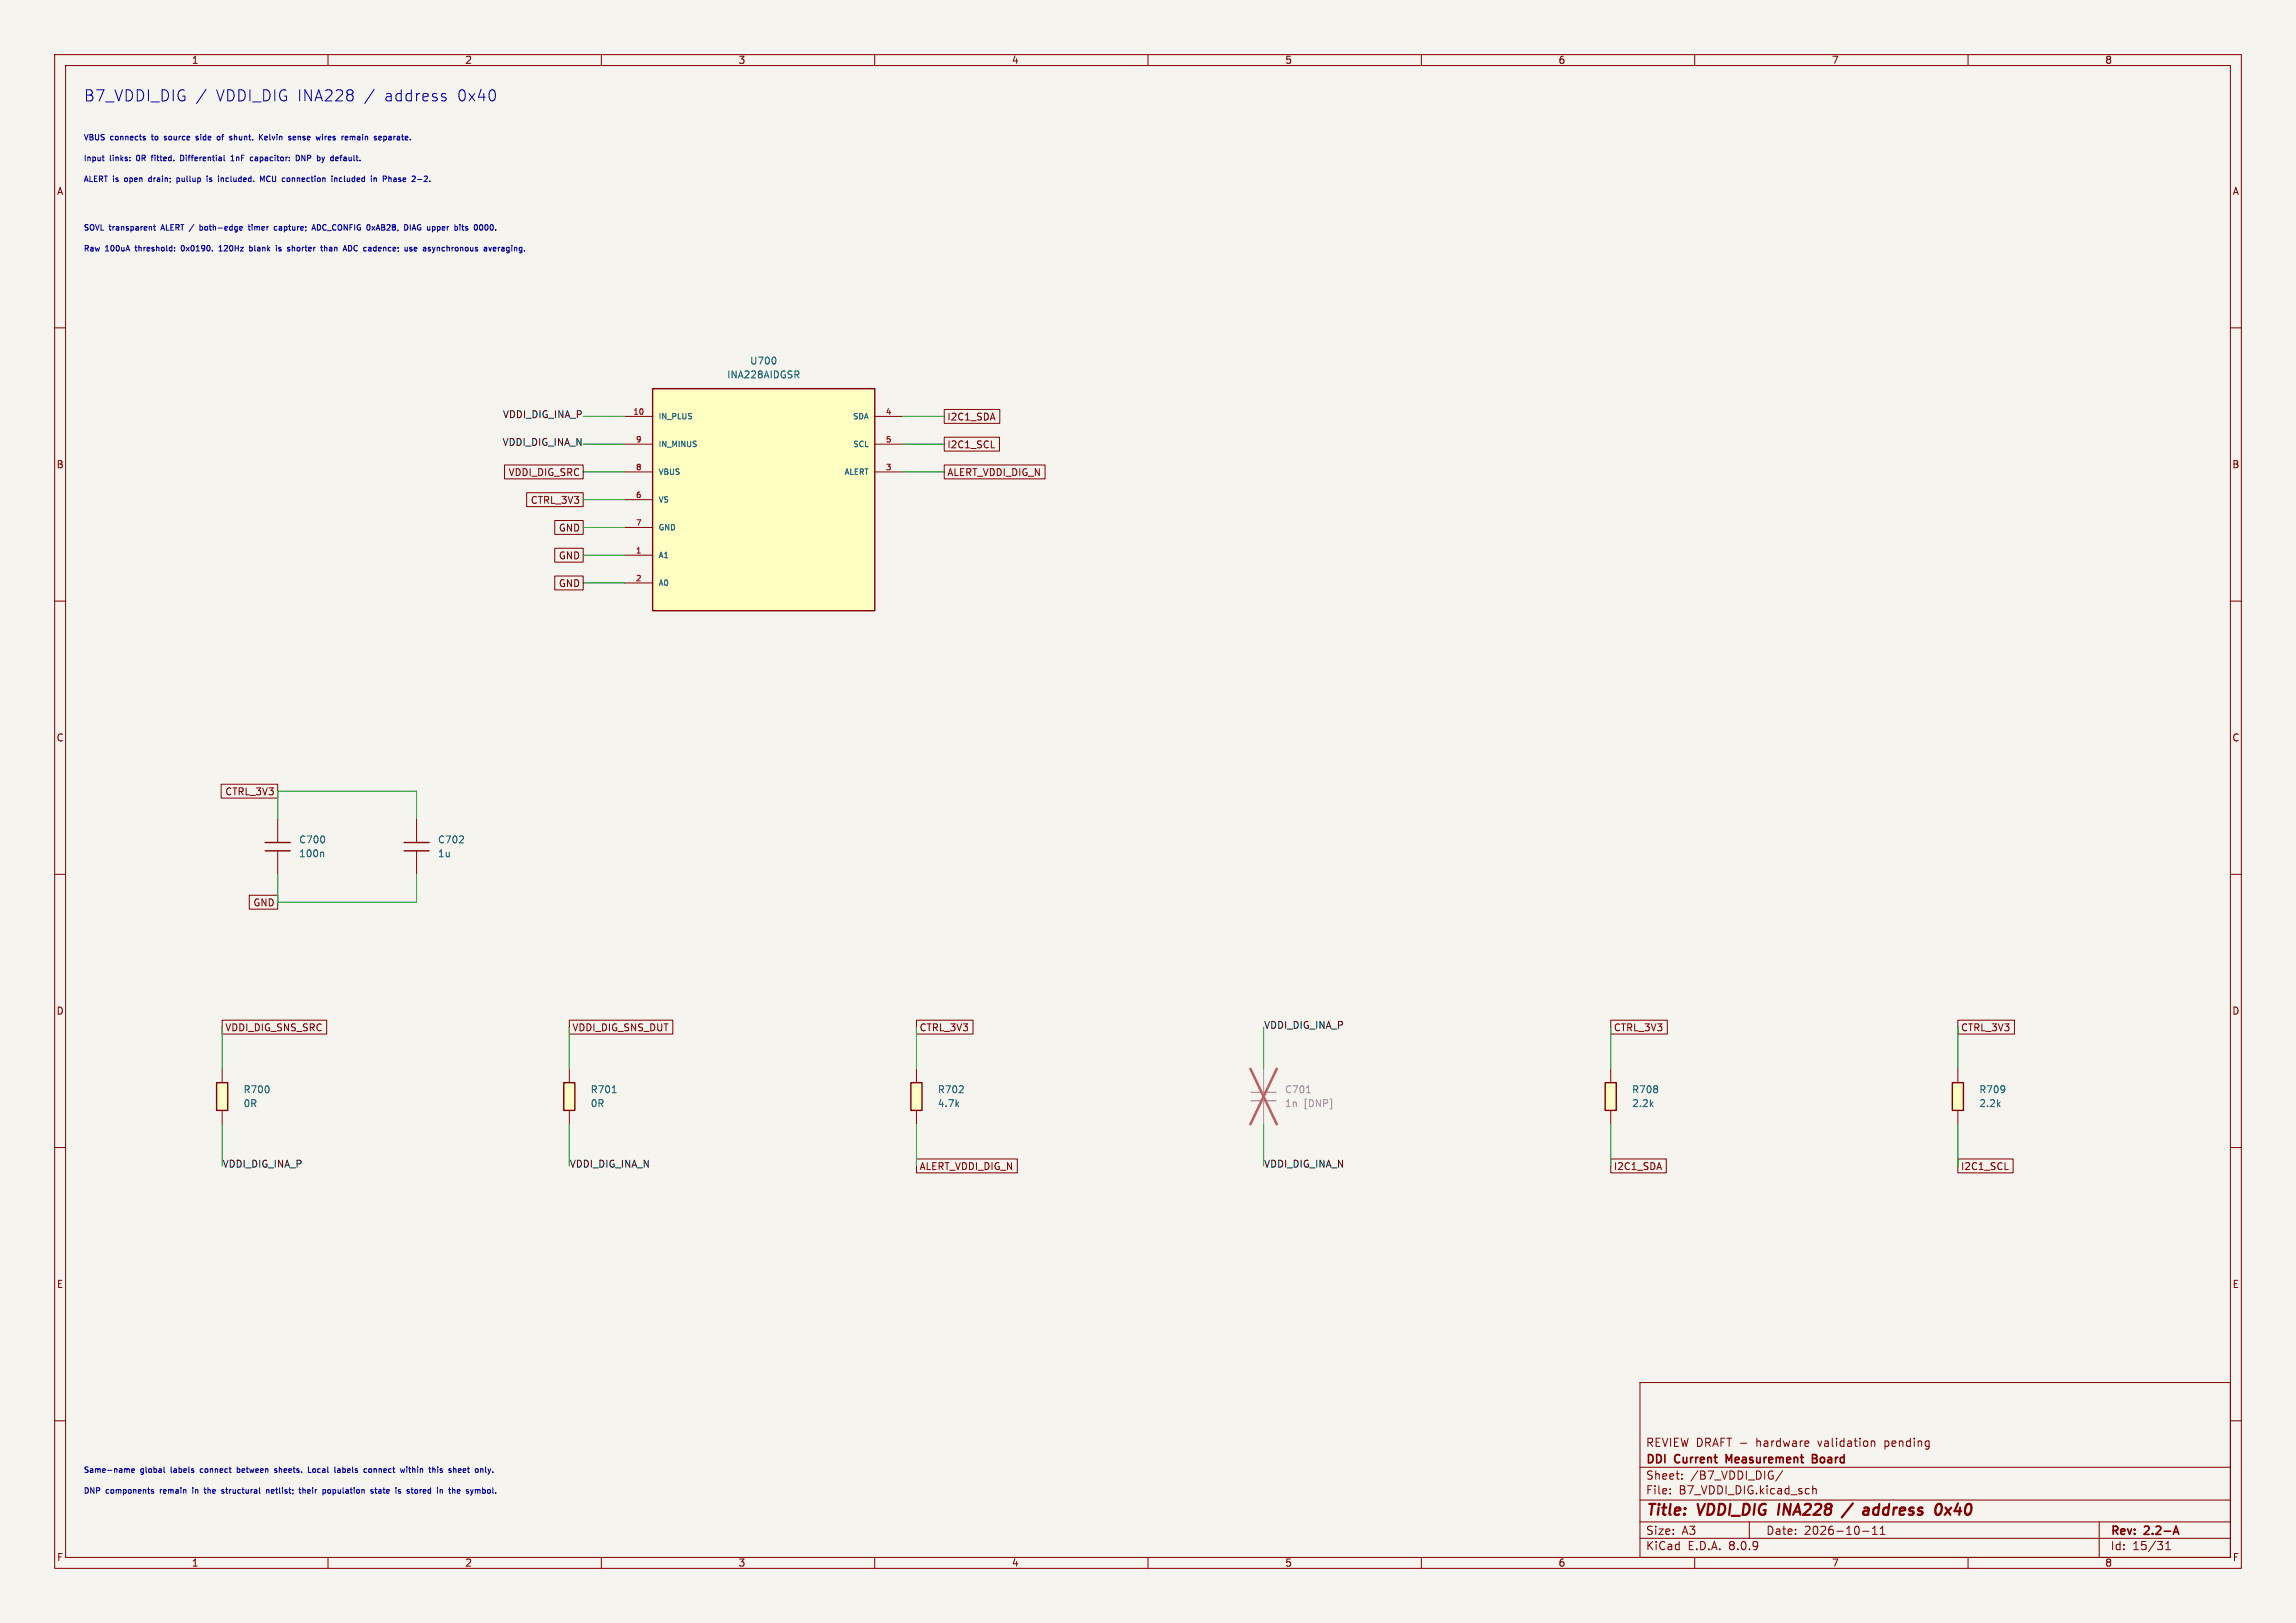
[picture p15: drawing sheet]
<svg xmlns="http://www.w3.org/2000/svg" width="420mm" height="297mm" viewBox="0 0 420 297" stroke-linecap="round" stroke-linejoin="round" font-family="sans-serif">
<defs><g id="words">
<g font-size="2.8" fill="#0000c2">
<text x="15.2" y="18.8">B7_VDDI_DIG</text>
<text x="39.4" y="18.8">VDDI_DIG INA228</text>
<text x="70.4" y="18.8">address</text>
<text x="83.8" y="18.8">0x40</text>
</g>
<g font-size="2.8" fill="#840000">
<text x="301" y="277.9">Title:</text>
<text x="310.6" y="277.9">VDDI_DIG</text>
<text x="326.1" y="277.9">INA228</text>
<text x="343.3" y="277.9">address</text>
<text x="357.3" y="277.9">0x40</text>
</g>
<g font-size="2.1" fill="#840000">
<text x="301" y="268.2">DDI</text>
<text x="301" y="265">REVIEW DRAFT -</text>
<text x="306.4" y="268.2">Current</text>
<text x="316.4" y="268.2">Measurement</text>
<text x="321.4" y="265">hardware</text>
<text x="332.8" y="268.2">Board</text>
<text x="332.8" y="265">validation</text>
<text x="345.1" y="265">pending</text>
<text x="301" y="273.7">File:</text>
<text x="301" y="271">Sheet:</text>
<text x="307.1" y="273.7">B7_VDDI_DIG.kicad_sch</text>
<text x="309.2" y="271">/B7_VDDI_DIG/</text>
<text x="301" y="281.1">Size:</text>
<text x="307.6" y="281.1">A3</text>
<text x="323" y="281.1">Date:</text>
<text x="330" y="281.1">2026-10-11</text>
<text x="386" y="281.3">Rev:</text>
<text x="392.4" y="281.3">2.2-A</text>
<text x="301" y="283.9">KiCad</text>
<text x="308.7" y="283.9">E.D.A.</text>
<text x="316.3" y="283.9">8.0.9</text>
<text x="386" y="283.9">Id:</text>
<text x="390.1" y="283.9">15/31</text>
</g>
<g font-size="1.8" fill="#840000">
<text x="35" y="11.9">1</text>
<text x="85" y="11.9">2</text>
<text x="135" y="11.9">3</text>
<text x="185" y="11.9">4</text>
<text x="235" y="11.9">5</text>
<text x="285" y="11.9">6</text>
<text x="335" y="11.9">7</text>
<text x="385" y="11.9">8</text>
<text x="10.3" y="35.9">A</text>
<text x="408.3" y="35.9">A</text>
<text x="173.2" y="77.2">I2C1_SDA</text>
<text x="173.2" y="82.2">I2C1_SCL</text>
<text x="10.3" y="85.9">B</text>
<text x="92.9" y="87.3">VDDI_DIG_SRC</text>
<text x="173.2" y="87.3">ALERT_VDDI_DIG_N</text>
<text x="408.2" y="85.9">B</text>
<text x="97" y="92.4">CTRL_3V3</text>
<text x="102.1" y="97.5">GND</text>
<text x="102.1" y="107.6">GND</text>
<text x="102.1" y="102.6">GND</text>
<text x="10.3" y="135.9">C</text>
<text x="408.2" y="135.9">C</text>
<text x="41.1" y="145.7">CTRL_3V3</text>
<text x="46.3" y="166.1">GND</text>
<text x="10.3" y="185.9">D</text>
<text x="408.2" y="185.9">D</text>
<text x="41.1" y="188.9">VDDI_DIG_SNS_SRC</text>
<text x="104.6" y="188.9">VDDI_DIG_SNS_DUT</text>
<text x="168.1" y="188.9">CTRL_3V3</text>
<text x="295.1" y="188.9">CTRL_3V3</text>
<text x="358.6" y="188.9">CTRL_3V3</text>
<text x="168.1" y="214.3">ALERT_VDDI_DIG_N</text>
<text x="295.1" y="214.3">I2C1_SDA</text>
<text x="358.6" y="214.3">I2C1_SCL</text>
<text x="10.3" y="235.9">E</text>
<text x="408.3" y="235.9">E</text>
<text x="10.3" y="285.9">F</text>
<text x="35" y="286.9">1</text>
<text x="85" y="286.9">2</text>
<text x="135" y="286.9">3</text>
<text x="185" y="286.9">4</text>
<text x="235" y="286.9">5</text>
<text x="285" y="286.9">6</text>
<text x="335" y="286.9">7</text>
<text x="385" y="286.9">8</text>
<text x="408.3" y="285.9">F</text>
</g>
<g font-size="1.8" fill="#006464">
<text x="132.9" y="69.4">INA228AIDGSR</text>
<text x="137.1" y="66.9">U700</text>
<text x="54.6" y="154.5">C700</text>
<text x="80" y="154.5">C702</text>
<text x="54.6" y="157.1">100n</text>
<text x="80" y="157.1">1u</text>
<text x="44.5" y="200.3">R700</text>
<text x="44.5" y="202.8">0R</text>
<text x="108" y="200.3">R701</text>
<text x="108" y="202.8">0R</text>
<text x="171.5" y="200.3">R702</text>
<text x="171.5" y="202.8">4.7k</text>
<text x="298.5" y="200.3">R708</text>
<text x="298.5" y="202.8">2.2k</text>
<text x="362" y="200.3">R709</text>
<text x="362" y="202.8">2.2k</text>
</g>
<g font-size="1.8" fill="#0f0f0f">
<text x="91.9" y="76.7">VDDI_DIG_INA_P</text>
<text x="91.8" y="81.8">VDDI_DIG_INA_N</text>
<text x="231.1" y="188.5">VDDI_DIG_INA_P</text>
<text x="40.6" y="213.9">VDDI_DIG_INA_P</text>
<text x="104.1" y="213.9">VDDI_DIG_INA_N</text>
<text x="231.1" y="213.9">VDDI_DIG_INA_N</text>
</g>
<g font-size="1.8" fill="#939391">
<text x="235" y="200.3">C701</text>
<text x="235" y="202.8">1n</text>
<text x="238.5" y="202.8">[DNP]</text>
</g>
<g font-size="1.4" fill="#0000c2">
<text x="15.2" y="25.9">VBUS</text>
<text x="15.2" y="29.7">Input</text>
<text x="20.1" y="29.7">links:</text>
<text x="20.2" y="25.9">connects</text>
<text x="25.2" y="29.7">0R</text>
<text x="28" y="25.9">to</text>
<text x="28.2" y="29.7">fitted.</text>
<text x="30.5" y="25.9">source</text>
<text x="33.7" y="29.7">Differential</text>
<text x="36.6" y="25.9">side</text>
<text x="40.7" y="25.9">of</text>
<text x="43.2" y="29.7">1nF</text>
<text x="43.2" y="25.9">shunt.</text>
<text x="47" y="29.7">capacitor:</text>
<text x="48.9" y="25.9">Kelvin</text>
<text x="54.5" y="25.9">sense</text>
<text x="55.6" y="29.7">DNP</text>
<text x="59.8" y="29.7">by</text>
<text x="59.9" y="25.9">wires</text>
<text x="62.5" y="29.7">default.</text>
<text x="64.8" y="25.9">remain</text>
<text x="71" y="25.9">separate.</text>
<text x="15.2" y="33.5">ALERT is</text>
<text x="23" y="33.5">open</text>
<text x="27.7" y="33.5">drain;</text>
<text x="33" y="33.5">pullup</text>
<text x="38.8" y="33.5">is</text>
<text x="41.1" y="33.5">included.</text>
<text x="49.1" y="33.5">MCU</text>
<text x="53.4" y="33.5">connection</text>
<text x="62.7" y="33.5">included</text>
<text x="70.1" y="33.5">in</text>
<text x="72.6" y="33.5">Phase</text>
<text x="78.1" y="33.5">2-2.</text>
<text x="15.2" y="46.2">Raw</text>
<text x="15.2" y="42.4">SOVL transparent</text>
<text x="19.3" y="46.2">100uA</text>
<text x="25" y="46.2">threshold:</text>
<text x="29.7" y="42.4">ALERT /</text>
<text x="33.6" y="46.2">0x0190.</text>
<text x="37.3" y="42.4">both-edge</text>
<text x="40.8" y="46.2">120Hz</text>
<text x="46.5" y="42.4">timer</text>
<text x="46.6" y="46.2">blank</text>
<text x="51.4" y="42.4">capture;</text>
<text x="51.7" y="46.2">is</text>
<text x="54.1" y="46.2">shorter</text>
<text x="58.6" y="42.4">ADC_CONFIG 0xAB28,</text>
<text x="60.5" y="46.2">than</text>
<text x="64.8" y="46.2">ADC cadence;</text>
<text x="76" y="42.4">DIAG upper</text>
<text x="76.5" y="46.2">use</text>
<text x="80.2" y="46.2">asynchronous</text>
<text x="85.7" y="42.4">bits</text>
<text x="89.5" y="42.4">0000.</text>
<text x="91.5" y="46.2">averaging.</text>
<text x="15.2" y="269.7">Same-name</text>
<text x="25.7" y="269.7">global</text>
<text x="31.5" y="269.7">labels</text>
<text x="37.1" y="269.7">connect</text>
<text x="44.1" y="269.7">between</text>
<text x="51.2" y="269.7">sheets.</text>
<text x="57.6" y="269.7">Local</text>
<text x="62.7" y="269.7">labels</text>
<text x="68.3" y="269.7">connect</text>
<text x="75.3" y="269.7">within</text>
<text x="80.8" y="269.7">this</text>
<text x="84.6" y="269.7">sheet</text>
<text x="89.7" y="269.7">only.</text>
<text x="15.2" y="273.5">DNP</text>
<text x="19.4" y="273.5">components</text>
<text x="29.5" y="273.5">remain</text>
<text x="35.7" y="273.5">in</text>
<text x="38.1" y="273.5">the</text>
<text x="41.5" y="273.5">structural</text>
<text x="50" y="273.5">netlist;</text>
<text x="56.3" y="273.5">their</text>
<text x="60.8" y="273.5">population</text>
<text x="69.8" y="273.5">state</text>
<text x="74.6" y="273.5">is</text>
<text x="77" y="273.5">stored</text>
<text x="82.7" y="273.5">in</text>
<text x="85.2" y="273.5">the</text>
<text x="88.6" y="273.5">symbol.</text>
</g>
<g font-size="1.4" fill="#a90000">
<text x="115.7" y="75.9">10</text>
<text x="161.9" y="75.9">4</text>
<text x="116.2" y="81">9</text>
<text x="161.9" y="81">5</text>
<text x="116.2" y="86.1">8</text>
<text x="161.9" y="86.1">3</text>
<text x="116.2" y="91.2">6</text>
<text x="116.2" y="101.3">1</text>
<text x="116.2" y="96.3">7</text>
<text x="116.2" y="106.4">2</text>
</g>
<g font-size="1.4" fill="#006464">
<text x="120.4" y="76.9">IN_PLUS</text>
<text x="155.9" y="76.9">SDA</text>
<text x="120.4" y="82">IN_MINUS</text>
<text x="155.9" y="82">SCL</text>
<text x="120.4" y="87.1">VBUS</text>
<text x="154.3" y="87.1">ALERT</text>
<text x="120.4" y="92.2">VS</text>
<text x="120.4" y="97.3">GND</text>
<text x="120.4" y="102.3">A1</text>
<text x="120.4" y="107.4">A0</text>
</g>
</g></defs>
<path d="M0 0h420v297h-420z" fill="#f5f4ef" stroke="#f5f4ef" stroke-width=".18"/>
<g fill="none" stroke="#840000" stroke-width=".18">
<path d="M10 10h400v277h-400zM12 12h396v273h-396zM60 10v2M110 10v2M160 10v2M210 10v2M260 10v2M310 10v2M360 10v2M10 60h2M408 60h2M10 110h2"/>
<path d="M408 110h2M10 160h2M408 160h2M10 210h2M408 210h2M300 253h108v32h-108zM10 260h2M300 278.5h108M300 274.5h108M300 268.5h108M305.5 273.2v.2M305.5 272.5v.1"/>
<path d="M307.7 270.5v.2M307.7 269.8v.1M320 278.5v3M326.1 269.1l-1.3 1.9M330.7 263.7l.2 .3-.7 .2M330.8 264.6l-.1 .1M331.6 271.9v1.5M331.6 272.5l.2-.1 .4 .1v.9M342.3 263.8l.2-.1 .4 .1v.9M342.3 263.7v1M342.5 279.7l.4-.4v1.5M343.9 279.7l.5-.4v1.5"/>
<path d="M384 278.5v6.5M408 260h2M60 285v2M110 285v2M160 285v2M210 285v2M260 285v2M300 281.5h108M310 285v2M340.7 280.2h1.2M342.5 280.8h.9M343.9 280.8h.9"/>
<path d="M360 285v2M396.2 283.6h.8M396.2 282.5l.4-.4v1.5"/>
</g>
<path d="M316.3 267.3l-.5-1.1v1.5M331.5 266.9h.5M332 266.9l.3 .1M332.3 266.3l-.3-.1h-.5v1.5l.8-.1M332.3 266.8l-.3 .1M398 279.3l.5 1.5M397.7 280.4h.7" fill="none" stroke="#840000" stroke-width=".3"/>
<path d="M325.5 275.2l-.3 2M338.9 275.1l-2 2.6M341 276l.2-.1 .6 .1-.1 1.2M341.8 276.3l-.7 .1a.4 .4 0 0 0-.3 .4 .4 .4 0 0 0 .2 .4l.7-.1M355 275.3a1.31 1.31 0 0 1 0 1.5M355.9 275.9l.9 1.3M356.9 275.9l-1.2 1.3" fill="none" stroke="#840000" stroke-width=".4"/>
<path d="M357.1 198.1h2.1v5.1h-2.1z" fill="#ffffc2"/>
<path d="M48.5 155.7h4.6M48.5 154.2h4.6M73.9 155.7h4.6M73.9 154.2h4.6M357.1 198.1h2.1v5.1h-2.1z" fill="none" stroke="#840000" stroke-width=".25"/>
<path d="M50.8 149.9v4.3M50.8 155.7v4.3M76.2 149.9v4.3M76.2 155.7v4.3M358.1 195.6v2.5M358.1 203.2v2.5" fill="none" stroke="#840000" stroke-width=".18"/>
<path d="M59 155.9l.2 .2v.7" fill="none" stroke="#006464" stroke-width=".18"/>
<path d="M39.6 198.1h2.1v5.1h-2.1z" fill="#ffffc2"/>
<path d="M39.6 198.1h2.1v5.1h-2.1z" fill="none" stroke="#840000" stroke-width=".25"/>
<path d="M40.6 195.6v2.5M40.6 203.2v2.5" fill="none" stroke="#840000" stroke-width=".18"/>
<path d="M103.1 198.1h2.1v5.1h-2.1z" fill="#ffffc2"/>
<path d="M103.1 198.1h2.1v5.1h-2.1z" fill="none" stroke="#840000" stroke-width=".25"/>
<path d="M104.1 195.6v2.5M104.1 203.2v2.5" fill="none" stroke="#840000" stroke-width=".18"/>
<path d="M112 200h.7" fill="none" stroke="#006464" stroke-width=".18"/>
<path d="M119.4 71.1h40.6v40.7h-40.6z" fill="#ffffc2"/>
<path d="M119.4 71.1h40.6v40.7h-40.6z" fill="none" stroke="#840000" stroke-width=".25"/>
<path d="M114.3 76.2h5.1M160 76.2h5.1M114.3 86.4h5.1M114.3 81.3h5.1M114.3 91.4h5.1M114.3 96.5h5.1M160 86.4h5.1M160 81.3h5.1M114.3 101.6h5.1M114.3 106.7h5.1" fill="none" stroke="#840000" stroke-width=".18"/>
<path d="M141.9 65.6v.8" fill="none" stroke="#006464" stroke-width=".18"/>
<path d="M166.6 198.1h2.1v5.1h-2.1z" fill="#ffffc2"/>
<path d="M166.6 198.1h2.1v5.1h-2.1z" fill="none" stroke="#840000" stroke-width=".25"/>
<path d="M167.6 195.6v2.5M167.6 203.2v2.5" fill="none" stroke="#840000" stroke-width=".18"/>
<path d="M228.9 199.9h4.5M228.9 201.4h4.5" fill="none" stroke="#9c9b98" stroke-width=".25"/>
<path d="M231.1 195.6v4.3M231.1 201.4v4.3" fill="none" stroke="#9c9b98" stroke-width=".18"/>
<path d="M239 200h.7" fill="none" stroke="#939391" stroke-width=".18"/>
<path d="M228.7 195.6l4.9 10.1M233.6 195.6l-4.9 10.1" fill="none" stroke="#e75356" stroke-width=".46"/>
<path d="M293.6 198.1h2.1v5.1h-2.1z" fill="#ffffc2"/>
<path d="M293.6 198.1h2.1v5.1h-2.1z" fill="none" stroke="#840000" stroke-width=".25"/>
<g fill="none" stroke="#840000" stroke-width=".18">
<path d="M172.7 74.9h10.2v2.6h-10.2zM92.3 85.1h14.4v2.5h-14.4zM96.3 90.2h10.4v2.5h-10.4zM101.5 95.2h5.2v2.6h-5.2zM172.7 80h10.1v2.6h-10.1zM172.7 85.1h18.5v2.5h-18.5zM181.3 82h.6M101.5 105.4h5.2v2.6h-5.2zM101.5 100.3h5.2v2.6h-5.2zM40.5 143.5h10.3v2.6h-10.3zM45.6 163.8h5.2v2.6h-5.2zM40.6 186.7h19.2v2.5h-19.2z"/>
<path d="M104.1 186.7h19v2.5h-19zM167.6 186.7h10.4v2.5h-10.4zM294.6 186.7h10.4v2.5h-10.4zM294.6 195.6v2.5M358.1 186.7h10.4v2.5h-10.4zM167.6 212.1h18.5v2.5h-18.5zM294.6 212.1h10.2v2.5h-10.2zM294.6 203.2v2.5M358.1 212.1h10.1v2.5h-10.1zM366.8 214h.6"/>
</g>
<g fill="none" stroke="#0000c2" stroke-width=".18">
<path d="M37.7 16.3l-1.7 2.6M68.5 16.3l-1.8 2.6M81 17.8l.5 .1 .1 .3-.3 .3h-.4M81 17.1l.5 .1M18.7 28.7h.4M18.8 29.3l.3 .1M23.8 29.3v.1M23.8 28.8v.1M26.2 25.2l.4 .2v.2h-.3M26.2 25h.4M27.2 32.7v.4M27.6 28.7h.4"/>
<path d="M30 25.6h.1M30.1 25v.2M32.4 32.6v1M32.4 33.2h.3M32.7 32.6h-.3M33.4 28.5l-.4-.1v1h.4M35.9 25.6h.2M36.1 24.9l-.2 .2v.1l.2 .1M37.9 32.2v.1M37.9 32.6v.6M38.3 33.2h.1M38.5 32.6l-.2 .1 .2 .2"/>
<path d="M40.3 25.1l-.2-.2-.4 .2 .1 .5h.3l.2-.2M40.4 32.6v.6M40.8 32.6l-.4 .1M41 28.4v.9l.1 .1M42.2 29.4h.6M42.2 28.7l.3-.3v1M42.3 25.3l.1 .1-.1 .2M42.3 24.9l.1 .1M46 28.7l.3 .1M46.3 29.4h-.3M47.5 24.6v1M47.6 25l.4 .6"/>
<path d="M47.7 33.2v-1l.3 .7 .3-.7v1M48 24.6l-.5 .6M48.6 24.9l-.2 .2v.4l.2 .1M48.9 25.2l-.5 .1M52.7 32.6h.2M52.9 33.2h-.2M53.1 25.3l.1 .1-.1 .2M53.1 24.9l.1 .1M54.1 25.1l-.2-.2-.3 .2 .1 .5h.3M54.1 25.2l-.5 .1M54.2 28.4a.51 .51 0 0 1 .6 .5 .51 .51 0 0 1-.6 .5zM55.2 29.4v-1l.6 1"/>
<path d="M58.9 28.7l.2 .7M59 24.6v.1M59 24.9v.7M59.1 29.4l-.1 .3M59.4 28.7l-.3 .7M60.7 32.2v.1M60.7 32.6v.6M61.2 32.7l.4-.1v.6M61.2 32.6v.6M61.5 28.7l.3 .1 .1 .2-.5 .1M61.8 29.4h-.3M62.3 32.6l-.2 .1v.3l.2 .2"/>
<path d="M63.6 25v.2l-.5 .1M64.1 24.9v.7M64.4 25h-.3M68.4 32.7l.4-.1v.6M68.4 32.6v.6M69.4 24.9l.3 .1 .1 .2-.5 .1M69.7 25.6h-.3M70.2 25.6h.4M70.2 25h.4M70.2 24.9v1.1M72.3 32.6h-.3M72.4 32.8l-.4 .2v.2h.4"/>
<path d="M76.4 32.8h.8M77.8 32.2l-.2 .1M78.1 32.7l-.5 .5h.6M27.6 41.4l.1 .2v.5M28.1 41.4h.4M28.2 41.1v.9l.3 .1M31.9 45.8v.1M31.9 45.3v.1M33.2 45.1v.6M36.6 42.1h.3M36.6 41.1v1M36.9 41.4l-.3 .1"/>
<path d="M40.1 45.9h.5M40.1 45.2l.3-.3v1M44 41.4l.3 .1v.2l-.5 .1M44.3 42.1h-.3M45.4 41.4h.4M45.5 41.1v.9l.3 .1M45.7 45.3h.3l.2 .1-.1 .5h-.4M45.7 44.9v1M50.6 44.9v.1M50.6 45.3v.6M50.7 41.5l-.3-.1-.2 .2 .1 .5h.4M51 45.9h.4"/>
<path d="M51.4 45.3h-.3l-.1 .1v.1l.4 .1M53.5 44.9v1M53.8 45.3l-.3 .1M57 42.1l.4-1 .3 1M57.1 41.8h.5M58.3 41.1h-.2v1h.2M58.6 45.3h.4M58.9 45.9h.1M59.4 45.4l.4-.1v.6M59.4 44.9v1M63.8 44.9a.51 .51 0 0 1 .6 .5 .51 .51 0 0 1-.6 .5zM74.6 41.3v.6"/>
<path d="M75 41.1v1M75.3 45.3h-.2l-.2 .1 .1 .1 .3 .1v.3h-.4M75.5 41.8h.5M75.7 41.1l-.3 1M76.2 45.3h-.3l-.1 .1v.5h.4M76.3 45.5l-.5 .1M79.1 45.3l.2 .6M79.3 45.9l-.1 .3M79.6 45.3l-.3 .6M84.5 41.4h.4M84.6 41.1v.9l.3 .1M85.2 42.1h.2"/>
<path d="M85.3 41.4l-.1 .2 .1 .2M89.1 41.2l-.1-.1a.54 .54 0 0 0-.3 .5 .54 .54 0 0 0 .3 .5h.1M89.4 45.3l.3 .6 .2-.6M90.2 45.6l.5-.1v-.2h-.3l-.2 .1 .1 .5h.4M23.4 268.8l.3 .1v.6M24.1 269.1l.5-.1-.1-.2h-.3l-.1 .1v.5h.4M28.1 272.6h-.3l-.1 .1v.2l.4 .1v.2h-.4M30 268.4v.9l.1 .2M35.3 272.2v.1M35.3 272.6v.7M36.7 268.9v.5M37.3 272.6h.4"/>
<path d="M37.5 272.2v.9l.2 .2M40.9 272.6h-.2l-.2 .1 .1 .2 .3 .1v.2h-.4M43.4 269.4l.3 .1M43.4 268.4v1.1M43.7 268.8h-.3M48.8 272.7l.4-.1v.7M48.8 272.6v.7M50.6 268.8h-.2l-.2 .1 .1 .2 .3 .1v.2h-.4M54.7 272.6h.4M54.8 272.2v.9l.3 .2M55.4 272.2v1.1M55.8 272.6l-.4 .1"/>
<path d="M56.4 268.4v1.1h.5M57.2 268.9v.5M59.5 272.6l.1 .2-.1 .4M60.4 272.6h-.3l-.2 .2 .1 .4h.4M61.3 269.4l.1 .1M61.8 268.8h.4v.7M62.2 269l-.5 .2 .2 .3 .3-.1M66.8 268.8h.3M67.1 269.4l-.3 .1M67.9 268.8h-.3l-.2 .2 .1 .4h.4M68.2 272.6h-.2l-.2 .1 .1 .2 .3 .1v.2h-.4M68.6 272.6h.3"/>
<path d="M68.7 272.2v.9l.2 .2M69.4 272.6h-.1M69.4 272.9l-.2 .1 .2 .3M74 268.8l-.2 .7-.2-.5M74.4 268.4v.1M74.4 268.8v.7M74.8 268.8h.3M76.1 272.6l.3 .2-.1 .4-.2 .1M79.3 268.8l.3 .1v.6M80.1 268.4v.1M80.1 268.8v.7M82.1 272.6h.3"/>
<path d="M82.2 272.2v.9l.1 .2M84.2 268.8l-.4 .1 .1 .5 .3 .1M84.3 269l-.5 .1M87.5 272.6l.3 .1v.6M88.8 268.4v.9l.2 .2"/>
</g>
<g fill="none" stroke="#009600" stroke-width=".18">
<path d="M106.7 76.2h7.6M165.1 76.2h7.6M106.7 86.4h7.6M106.7 91.4h7.6M106.7 96.5h7.6M106.7 81.3h7.6M165.1 86.4h7.6M165.1 81.3h7.6M106.7 106.7h7.6M106.7 101.6h7.6M50.8 149.9v-5.1h25.4v5.1M50.8 160v5.1h25.4v-5.1"/>
<path d="M40.6 188v7.6M104.1 188v7.6M167.6 188v7.6M231.1 188v7.6M294.6 188v7.6M358.1 188v7.6M40.6 205.7v7.7M104.1 205.7v7.7M167.6 205.7v7.7M231.1 205.7v7.7M294.6 205.7v7.7M358.1 205.7v7.7"/>
</g>
<use href="#words"/>
</svg>
